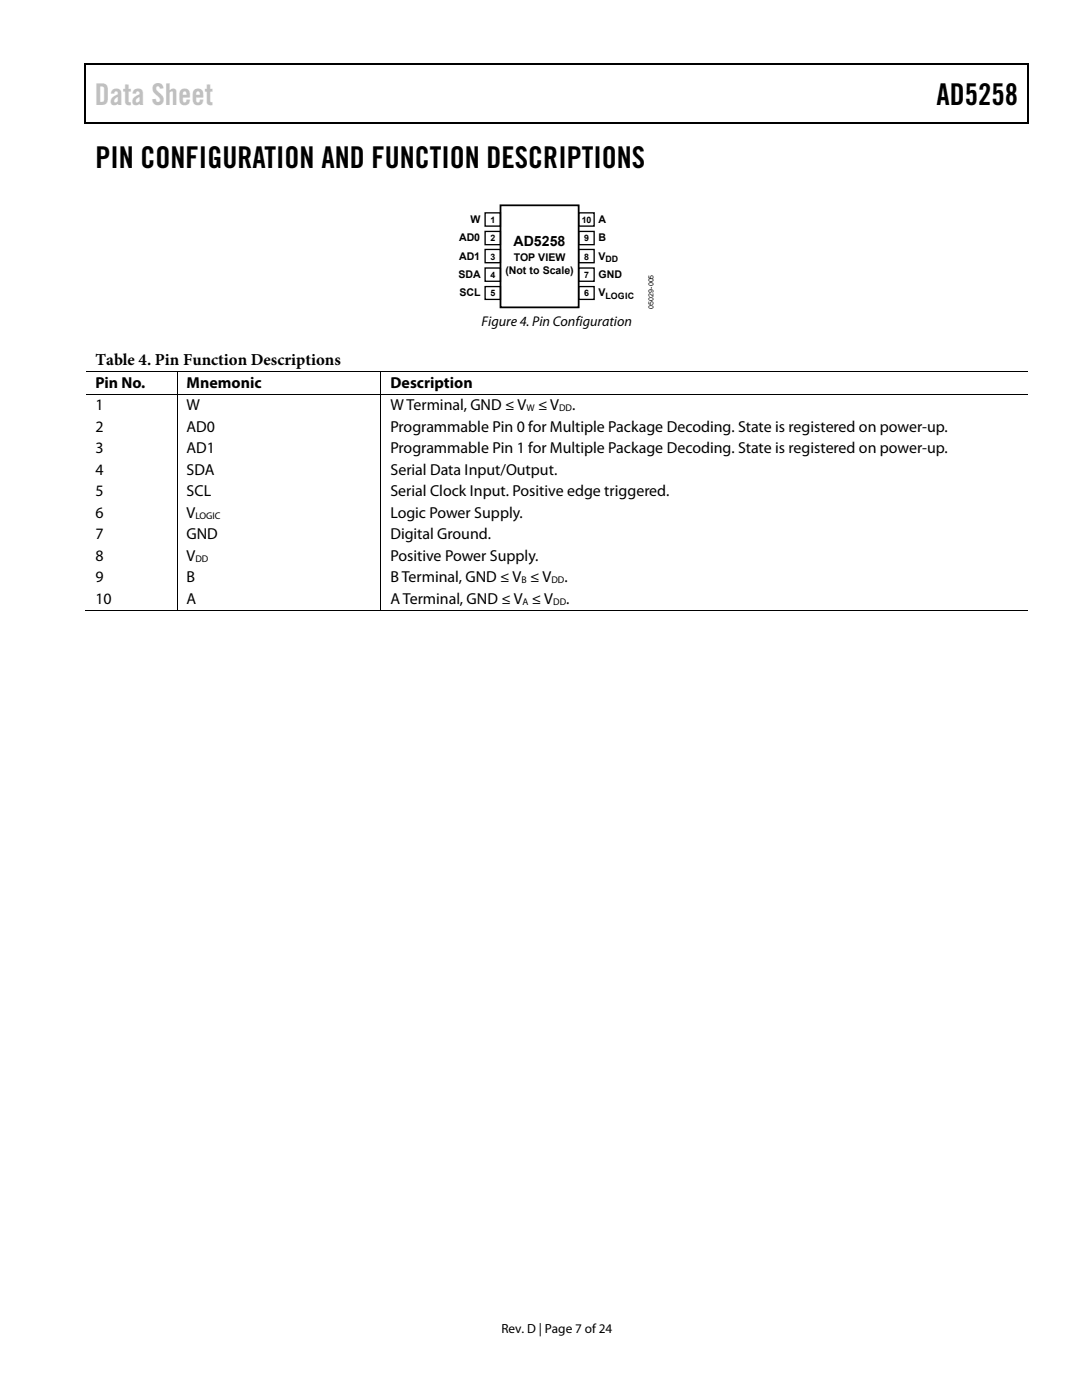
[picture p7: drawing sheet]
<svg xmlns="http://www.w3.org/2000/svg" width="216mm" height="279mm" viewBox="0 0 216 279" stroke-linecap="round" stroke-linejoin="round" font-family="sans-serif">
<defs><g id="words">
<text font-size="6" fill="#c0c0c0" x="18.9" y="21">Data Sheet</text>
<g font-size="6">
<text x="186.9" y="21">AD5258</text>
<text x="19" y="33.6">PIN CONFIGURATION AND FUNCTION DESCRIPTIONS</text>
</g>
<text font-size="3.3" x="19" y="72.8">Table 4. Pin Function Descriptions</text>
<g font-size="3.2">
<text x="19" y="77.4">Pin No.</text>
<text x="37.2" y="77.4">Mnemonic</text>
<text x="77.9" y="77.4">Description</text>
<text x="19" y="81.8">1</text>
<text x="37.2" y="81.8">W</text>
<text x="77.9" y="81.8">W Terminal, GND ≤ V</text>
<text x="107.4" y="81.8">≤ V</text>
<text x="114.2" y="81.8">.</text>
<text x="19" y="86.1">2</text>
<text x="37.2" y="86.1">AD0</text>
<text x="77.9" y="86.1">Programmable Pin 0 for Multiple Package Decoding. State is registered on power-up.</text>
<text x="19" y="90.4">3</text>
<text x="19" y="94.7">4</text>
<text x="37.2" y="90.4">AD1</text>
<text x="37.2" y="94.7">SDA</text>
<text x="77.9" y="90.4">Programmable Pin 1 for Multiple Package Decoding. State is registered on power-up.</text>
<text x="77.9" y="94.7">Serial Data Input/Output.</text>
<text x="19" y="99">5</text>
<text x="37.2" y="99">SCL</text>
<text x="77.9" y="99">Serial Clock Input. Positive edge triggered.</text>
<text x="19" y="103.3">6</text>
<text x="19" y="107.6">7</text>
<text x="37.2" y="107.6">GND</text>
<text x="37.2" y="103.3">V</text>
<text x="77.9" y="107.6">Digital Ground.</text>
<text x="77.9" y="103.3">Logic Power Supply.</text>
<text x="19" y="111.9">8</text>
<text x="37.2" y="111.9">V</text>
<text x="77.9" y="111.9">Positive Power Supply.</text>
<text x="19" y="116.2">9</text>
<text x="37.2" y="116.2">B</text>
<text x="77.9" y="116.2">B Terminal, GND ≤ V ≤ V</text>
<text x="112.6" y="116.2">.</text>
<text x="19" y="120.5">10</text>
<text x="37.2" y="120.5">A</text>
<text x="77.9" y="120.5">A Terminal, GND ≤ V ≤ V</text>
<text x="113" y="120.5">.</text>
</g>
<g font-size="2.8">
<text x="102.5" y="49.1">AD5258</text>
<text x="96.1" y="65.2">Figure 4. Pin Configuration</text>
</g>
<text font-size="2.6" x="100.1" y="266">Rev. D | Page 7 of 24</text>
<g font-size="2.1">
<text x="93.9" y="44.5">W</text>
<text x="119.4" y="44.5">A</text>
<text x="91.6" y="48.1">AD0</text>
<text x="91.6" y="51.8">AD1</text>
<text x="102.5" y="52.1">TOP VIEW</text>
<text x="119.4" y="48.1">B</text>
<text x="119.4" y="51.8">V</text>
<text x="91.5" y="55.5">SDA</text>
<text x="91.7" y="59.1">SCL</text>
<text x="100.8" y="54.7">(Not to Scale)</text>
<text x="119.4" y="55.5">GND</text>
<text x="119.4" y="59.1">V</text>
</g>
<g font-size="1.9">
<text x="105" y="82">W</text>
<text x="111.6" y="82">DD</text>
<text x="39" y="103.5">LOGIC</text>
<text x="39" y="112.1">DD</text>
<text x="104.1" y="116.4">B</text>
<text x="110" y="116.4">DD</text>
<text x="104.3" y="120.7">A</text>
<text x="110.4" y="120.7">DD</text>
</g>
<g font-size="1.8">
<text x="97.9" y="44.5">1</text>
<text x="116.1" y="44.5">10</text>
<text x="97.9" y="48.1">2</text>
<text x="97.9" y="51.8">3</text>
<text x="116.6" y="48.1">9</text>
<text x="116.6" y="51.8">8</text>
<text x="120.8" y="52.3">DD</text>
<text x="97.9" y="55.5">4</text>
<text x="97.9" y="59.1">5</text>
<text x="116.6" y="55.5">7</text>
<text x="116.6" y="59.1">6</text>
<text x="120.8" y="59.6">LOGIC</text>
</g>
<text font-size="1.4" x="130.4" y="61.6" transform="rotate(-90 130.4 61.6)">05029-005</text>
</g></defs>
<path d="M16.9 12.7h.2v1h-.2zM205.1 12.7h.2v1h-.2zM205.1 12.7h.2v.3h-.2zM82.3 24.4h.2v.3h-.2zM205.1 24.4h.2v.3h-.2z" fill="#000"/>
<path d="M16.9 12.8h188.2M17 13.7v11M205.2 13.7v11M205.1 24.5h-188.2" fill="none" stroke="#000" stroke-width=".25"/>
<path d="M96.8 42.5h3.1v2.6h-3.1zM96.8 46.2h3.1v2.6h-3.1zM96.8 49.8h3.1v2.6h-3.1zM96.8 53.5h3.1v2.6h-3.1zM96.8 57.2h3.1v2.6h-3.1zM115.5 42.5h3.1v2.6h-3.1zM115.5 46.2h3.1v2.6h-3.1zM115.5 49.8h3.1v2.6h-3.1zM115.5 53.5h3.1v2.6h-3.1zM115.5 57.2h3.1v2.6h-3.1z" fill="none" stroke="#000" stroke-width=".26"/>
<path d="M99.9 41h15.6v20.3h-15.6z" fill="none" stroke="#000" stroke-width=".35"/>
<path d="M17.1 74.1h188M35.3 74.2v4.3M35.3 78.7v43.2M76 74.2v4.3M76 78.7v43.2M205.1 78.6h-188M16.9 121.8h18.3M35.4 121.8h40.5M76.1 121.8h129" fill="none" stroke="#000" stroke-width=".2"/>
<use href="#words"/>
</svg>
